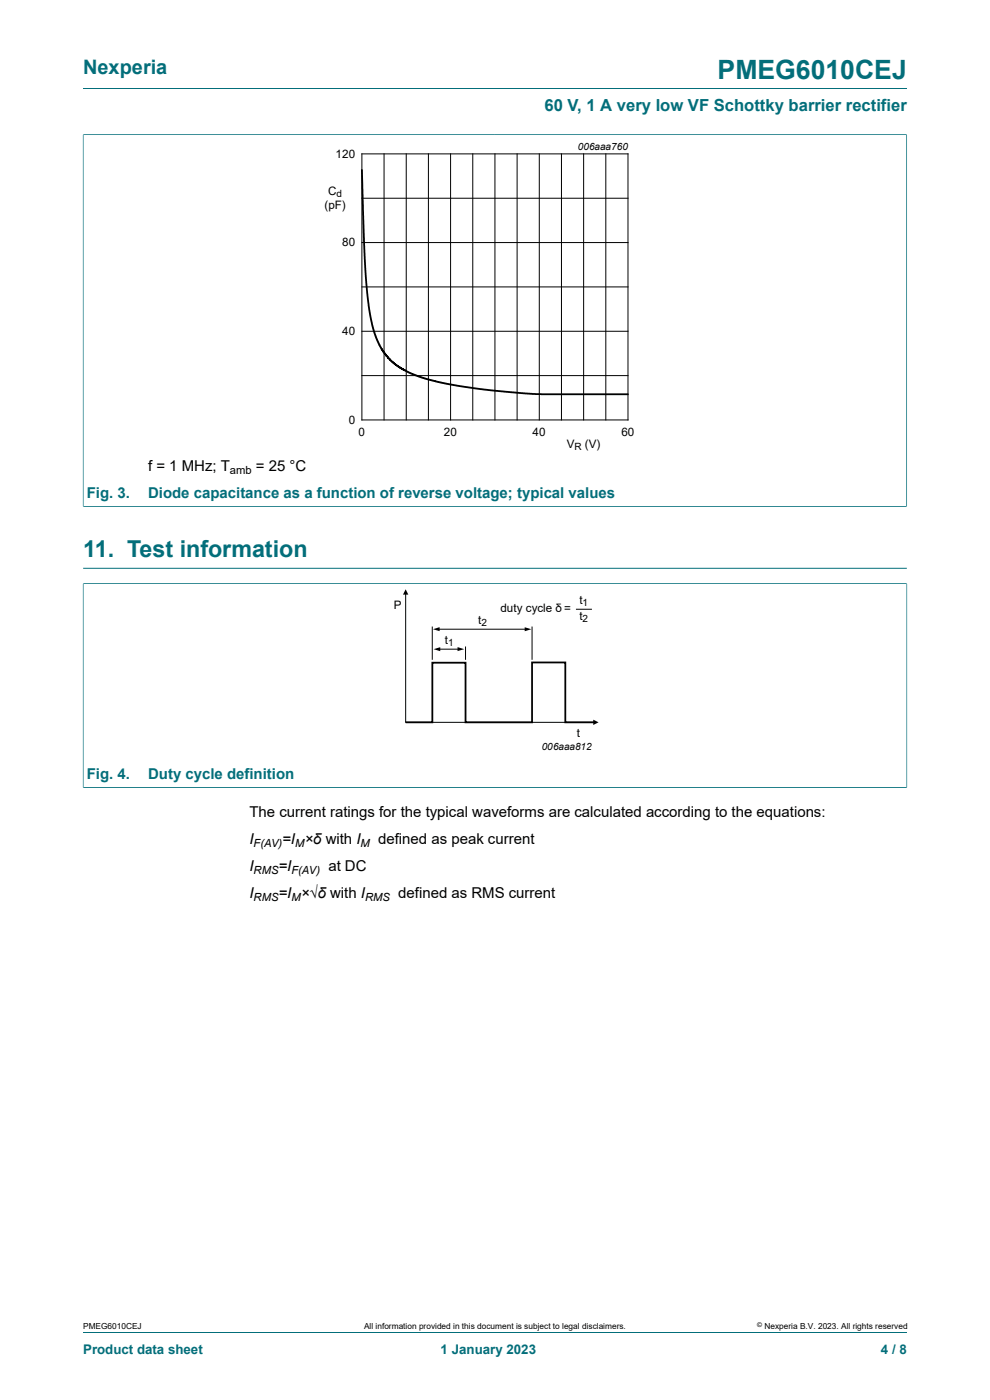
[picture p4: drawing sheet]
<svg xmlns="http://www.w3.org/2000/svg" width="210mm" height="297mm" viewBox="0 0 210 297" stroke-linecap="round" stroke-linejoin="round" font-family="sans-serif">
<defs><g id="words">
<text font-size="5.6" fill="#036e7a" x="152.2" y="16.8">PMEG6010CEJ</text>
<text font-size="4.9" fill="#036e7a" x="17.6" y="118.2">11. Test information</text>
<text font-size="4.2" fill="#036e7a" x="17.6" y="15.6">Nexperia</text>
<text font-size="3.5" fill="#036e7a" x="115.5" y="23.7">60 V, 1 A very low VF Schottky barrier rectifier</text>
<g font-size="3.2">
<text x="31.4" y="100">f = 1 MHz; T</text>
<text x="54.3" y="100">= 25 °C</text>
<text x="52.9" y="173.3">The current ratings for the typical waveforms are calculated according to the equations:</text>
<text x="52.9" y="179">I</text>
<text x="59.9" y="179">=I ×δ with I</text>
<text x="80.2" y="179">defined as peak current</text>
<text x="52.9" y="184.8">I</text>
<text x="59.1" y="184.8">=I</text>
<text x="69.7" y="184.8">at DC</text>
<text x="52.9" y="190.5">I</text>
<text x="59.1" y="190.5">=I ×√δ with I</text>
<text x="84.5" y="190.5">defined as RMS current</text>
</g>
<g font-size="3.2" fill="#036e7a">
<text x="18.4" y="105.6">Fig. 3.</text>
<text x="31.4" y="105.6">Diode capacitance as a function of reverse voltage; typical values</text>
<text x="18.4" y="165.2">Fig. 4.</text>
<text x="31.4" y="165.2">Duty cycle definition</text>
</g>
<g font-size="2.8" fill="#036e7a">
<text x="17.6" y="287.2">Product data sheet</text>
<text x="93.5" y="287.2">1 January 2023</text>
<text x="186.9" y="287.2">4 / 8</text>
</g>
<g font-size="2.5">
<text x="71.2" y="33.5">120</text>
<text x="69.6" y="41.3">C</text>
<text x="68.8" y="44.4">(pF)</text>
<text x="72.6" y="52.3">80</text>
<text x="72.6" y="71.1">40</text>
<text x="74" y="89.9">0</text>
<text x="76.1" y="92.5">0</text>
<text x="94.2" y="92.5">20</text>
<text x="113" y="92.5">40</text>
<text x="120.2" y="95">V</text>
<text x="124.1" y="95">(V)</text>
<text x="131.8" y="92.5">60</text>
<text x="83.5" y="129.1">P</text>
<text x="106.2" y="129.9">duty cycle δ =</text>
<text x="122.9" y="128.1">t</text>
<text x="122.9" y="131.5">t</text>
<text x="94.4" y="136.6">t</text>
<text x="101.4" y="132.3">t</text>
<text x="122.4" y="156.3">t</text>
</g>
<g font-size="2.4">
<text x="48.8" y="100.6">amb</text>
<text x="53.8" y="179.7">F(AV)</text>
<text x="62.6" y="179.7">M</text>
<text x="76.5" y="179.7">M</text>
<text x="53.8" y="185.4">RMS</text>
<text x="61.8" y="185.4">F(AV)</text>
<text x="53.8" y="191.1">RMS</text>
<text x="61.8" y="191.1">M</text>
<text x="77.4" y="191.1">RMS</text>
</g>
<g font-size="2.1">
<text x="122.6" y="31.8">006aaa760</text>
<text x="71.4" y="41.9">d</text>
<text x="121.9" y="95.4">R</text>
<text x="123.6" y="128.6">1</text>
<text x="123.6" y="132">2</text>
<text x="95.1" y="137.1">1</text>
<text x="102.1" y="132.8">2</text>
<text x="115" y="159.2">006aaa812</text>
</g>
<g font-size="1.8">
<text x="17.6" y="282">PMEG6010CEJ</text>
<text x="77.2" y="282">All information provided in this document is subject to legal disclaimers.</text>
<text x="162.2" y="282">Nexperia B.V. 2023. All rights reserved</text>
</g>
<text font-size="1.4" x="160.6" y="281.6">©</text>
</g></defs>
<path d="M17.6 18.8h174.8M17.6 28.6h174.8M17.6 28.5v79M192.3 28.5v79M17.6 107.4h174.8M17.6 123.8h174.8M17.6 123.8v43.3M17.6 120.6h174.8M192.4 123.8v43.3M17.6 167.1h174.8M17.6 282.6h174.8" fill="none" stroke="#036e7a" stroke-width=".21"/>
<g fill="none" stroke="#000" stroke-width=".21">
<path d="M76.8 32.6h56.4v56.5h-56.4zM81.5 32.6v56.5M86.2 32.6v56.5M90.9 32.6v56.5M95.6 32.6v56.5M100.3 32.6v56.5M105 32.6v56.5M109.7 32.6v56.5M114.4 32.6v56.5M119.1 32.6v56.5M123.8 32.6v56.5M128.5 32.6v56.5"/>
<path d="M76.8 42.1h56.4M76.8 51.5h56.4M76.8 60.9h56.4M76.8 70.3h56.4M76.8 79.7h56.4M86 125.9v27.3h40.1M91.7 132.9v7.1M93 133.5h18.7M93.1 137.7h4.2M98.7 137.2v2.8M112.9 132.9v7.1M122.2 129.2h3.4"/>
</g>
<path d="M64.1 29.8h81.8v66.3h-81.8z" fill="none" stroke="#fff" stroke-width=".21"/>
<path d="M76.8 36l.6 20.1 .5 5.9 .5 4.2 .8 3.7 1.3 3.3 1.4 2.2 1.7 1.7 3 1.9 3.5 1.3 4.7 1.1 6.9 1.1 11.9 1.1h19.6M86 153.2h5.7v-12.6h7v12.6h14.2v-12.7h7v12.7h6.2" fill="none" stroke="#000" stroke-width=".38"/>
<path d="M86 125l.6 1.1h-1.1zM91.8 133.5l1.5-.5v.9zM92 137.7l1.4-.4v.8zM97.1 137.3l1.4 .4-1.4 .4zM111.3 133.1l1.4 .4-1.4 .4zM125.8 152.7l1.2 .5-1.2 .6z" fill="#000"/>
<use href="#words"/>
</svg>
